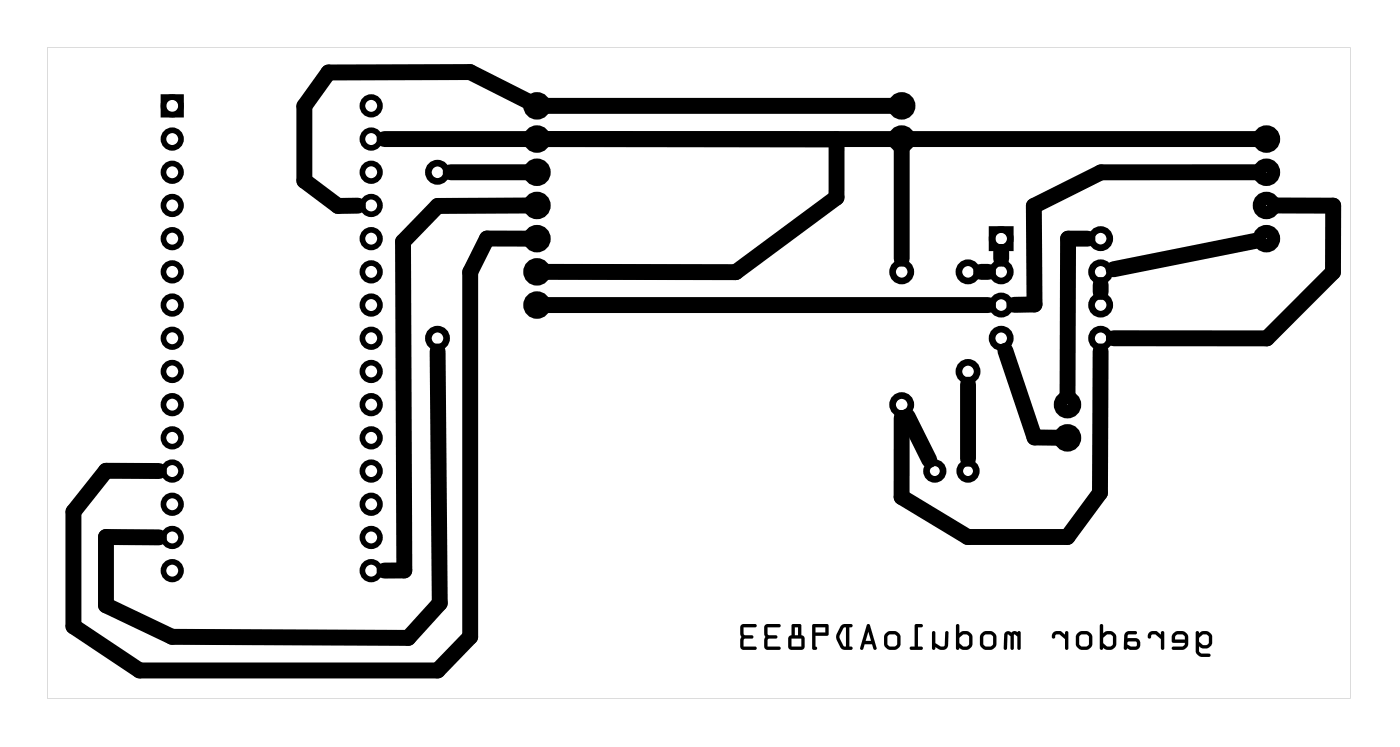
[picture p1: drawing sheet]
<svg xmlns="http://www.w3.org/2000/svg" width="107mm" height="57mm" viewBox="0 0 107 57" stroke-linecap="round" stroke-linejoin="round" font-family="sans-serif">
<g fill="#000">
<path d="M3.6 3.6h99.8v49.8h-99.8zM3.6 3.6v49.8h99.8v-49.8z"/>
<path d="M91.6 48.3v1.6l.3 .3 .7 .1a.13 .13 0 0 0 .1-.2 .13 .13 0 0 0-.1-.1h-.6l-.1-.1-.1-.5 .4 .2h.3l.2-.2 .2-.2-.1-.6-.2-.2-.2-.1h-.3l-.3 .2a.13 .13 0 0 0 0-.2 .13 .13 0 0 0-.2 0zM91.6 48.3a.13 .13 0 0 1 .2 0 .13 .13 0 0 1 0 .2l.3-.2h.3l.2 .1 .2 .2 .1 .6-.2 .2-.2 .2h-.3l-.4-.2 .1 .5 .1 .1h.6a.13 .13 0 0 1 .1 .1 .13 .13 0 0 1-.1 .2l-.7-.1-.3-.3zM91.9 48.8l.2-.3 .4 .1 .1 .1v.5l-.2 .2-.3-.1-.2-.2zM91.9 48.8v.3l.2 .2 .3 .1 .2-.2v-.5l-.1-.1-.4-.1zM89.9 48.4l-.1 .3v.4l1 .1v.1l-.2 .2h-.7a.13 .13 0 0 0-.1 .1 .13 .13 0 0 0 .1 .1h.7l.3-.1a1.05 1.05 0 0 0 .1-.9l-.1-.3a.63 .63 0 0 0-.7-.1zM89.9 48.4l.3-.1h.5l.3 .4a1.05 1.05 0 0 1-.1 .9l-.3 .1h-.7a.13 .13 0 0 1-.1-.1 .13 .13 0 0 1 .1-.1h.7l.2-.3-1-.1v-.4zM90.1 48.6l.5-.1 .2 .2v.2h-.8zM90.1 48.6l-.1 .3h.8v-.2l-.2-.1zM88 48.4l-.1 .3a.14 .14 0 0 0 .1 .2 .14 .14 0 0 0 .2-.2l.1-.2h.2l.4 .4v.7a.13 .13 0 0 0 .2 .1 .13 .13 0 0 0 .1-.1v-1.2a.13 .13 0 0 0-.1-.1 .13 .13 0 0 0-.2 .1v.2l-.3-.3h-.3zM88 48.4l.3-.1h.3l.3 .3v-.2a.13 .13 0 0 1 .2-.1 .13 .13 0 0 1 .1 .1v1.2a.13 .13 0 0 1-.1 .1 .13 .13 0 0 1-.2-.1v-.7l-.4-.4-.3 .1a.2 .2 0 0 1 0 .2 .2 .2 0 0 1-.2 0l-.1-.1zM86.2 48.4l-.1 .2v1a.13 .13 0 0 0 .1 .1 .13 .13 0 0 0 .1-.1l.3 .1h.4a.46 .46 0 0 0 .4-.4 .46 .46 0 0 0-.4-.5h-.6v-.3h.6a.13 .13 0 0 0 .1-.1 .13 .13 0 0 0-.1-.1h-.5zM86.2 48.4l.3-.1h.5a.13 .13 0 0 1 .1 .1 .13 .13 0 0 1-.1 .1h-.6v.3h.6a.46 .46 0 0 1 .4 .5 .46 .46 0 0 1-.4 .4h-.4l-.3-.1a.13 .13 0 0 1-.1 .1 .13 .13 0 0 1-.1-.1v-1zM86.4 49.1h.6l.1 .3-.5 .1-.2-.2zM86.4 49.1v.2l.2 .2 .5-.1-.1-.3zM84.3 47.8l-.1 1.8a.13 .13 0 0 0 .2 .1 .13 .13 0 0 0 .1-.2l.3 .2h.4l.2-.1a1.07 1.07 0 0 0 .1-1l-.3-.3h-.4l-.3 .2v-.7zM84.3 47.8h.2v.7l.3-.2h.4l.3 .3a1.07 1.07 0 0 1-.1 1l-.2 .1h-.4l-.3-.1a.13 .13 0 0 1-.1 .1 .13 .13 0 0 1-.2-.1zM84.5 48.8l.3-.3 .4 .1 .1 .1-.1 .7-.4 .1-.3-.3zM84.5 48.8l.1 .4 .2 .3h.3l.1-.1v-.8l-.1-.1h-.3zM82.5 48.4a1.02 1.02 0 0 0-.1 .9l.1 .2 .3 .2h.5l.2-.1a1.05 1.05 0 0 0 .2-.9l-.2-.3a.64 .64 0 0 0-.6-.1zM82.5 48.4l.3-.1h.5l.4 .4a1.05 1.05 0 0 1-.2 .9l-.2 .1h-.5l-.3-.2-.1-.2a1.02 1.02 0 0 1 .1-.9zM82.7 48.6l.5-.1 .2 .2v.6l-.1 .1-.4 .1-.2-.2v-.6zM82.7 48.6v.1v.6l.2 .2 .4-.1 .1-.1v-.6l-.2-.2zM80.7 48.4l-.1 .3a.14 .14 0 0 0 .1 .2 .14 .14 0 0 0 .1-.2l.1-.2h.3l.4 .4v.7a.13 .13 0 0 0 .1 .1 .13 .13 0 0 0 .1-.1v-1.2a.13 .13 0 0 0-.1-.1 .13 .13 0 0 0-.1 .1v.2l-.4-.3h-.2zM80.7 48.4l.3-.1h.2l.4 .3v-.2a.13 .13 0 0 1 .1-.1 .13 .13 0 0 1 .1 .1v1.2a.13 .13 0 0 1-.1 .1 .13 .13 0 0 1-.1-.1v-.7l-.4-.4-.3 .1a.2 .2 0 0 1-.1 .2 .2 .2 0 0 1-.2 0v-.1zM77 48.4l-.1 .2v1a.13 .13 0 0 0 .1 .1 .13 .13 0 0 0 .1-.1l.1-1.1 .2 .2v.9a.13 .13 0 0 0 .1 .1 .13 .13 0 0 0 .2-.1v-1.1l.2 .2v.9a.13 .13 0 0 0 .2 .1 .13 .13 0 0 0 .1-.1v-1.2a.13 .13 0 0 0-.1-.1 .13 .13 0 0 0-.2 .1 .31 .31 0 0 0-.4 0l-.3-.1zM77 48.4l.2-.1 .3 .1a.31 .31 0 0 1 .4 0 .13 .13 0 0 1 .2-.1 .13 .13 0 0 1 .1 .1v1.2a.13 .13 0 0 1-.1 .1 .13 .13 0 0 1-.2-.1v-.9l-.2-.2v.1v1a.13 .13 0 0 1-.2 .1 .13 .13 0 0 1-.1-.1v-.9l-.2-.2-.1 1.1a.13 .13 0 0 1-.1 .1 .13 .13 0 0 1-.1-.1v-1zM75.2 48.4a1.02 1.02 0 0 0-.1 .9v.2l.3 .2h.5l.3-.1a1.05 1.05 0 0 0 .1-.9l-.1-.3a.64 .64 0 0 0-.7-.1zM75.2 48.4l.3-.1h.5l.3 .4a1.05 1.05 0 0 1-.1 .9l-.3 .1h-.5l-.3-.2v-.2a1.02 1.02 0 0 1 .1-.9zM75.4 48.6l.5-.1 .2 .2v.6l-.2 .1-.4 .1-.2-.2v-.6zM75.4 48.6l-.1 .1v.6l.2 .2 .4-.1 .2-.1v-.6l-.2-.2zM73.3 47.8l-.1 1.8a.13 .13 0 0 0 .2 .1 .13 .13 0 0 0 .1-.2l.3 .2h.3l.3-.1a1.07 1.07 0 0 0 .1-1l-.3-.3h-.4l-.3 .2v-.7zM73.3 47.8h.2v.7l.3-.2h.4l.3 .3a1.07 1.07 0 0 1-.1 1l-.3 .1h-.3l-.3-.1a.13 .13 0 0 1-.1 .1 .13 .13 0 0 1-.2-.1zM73.5 48.8l.3-.3 .3 .1 .1 .1v.7l-.4 .1-.3-.3zM73.5 48.8v.4l.3 .3h.3l.1-.1v-.8l-.1-.1h-.3zM71.4 48.3v1.3a.13 .13 0 0 0 .1 .1 .13 .13 0 0 0 .1-.1v-.1l.3 .2a.49 .49 0 0 0 .7-.3l.1-1a.13 .13 0 0 0-.2-.1 .13 .13 0 0 0-.1 .1v1l-.3 .1-.5-.3v-.8zM71.4 48.3l.2 .1v.8l.5 .3 .3-.1v-1a.13 .13 0 0 1 .1-.1 .13 .13 0 0 1 .2 .1l-.1 1a.55 .55 0 0 1-.4 .3 .55 .55 0 0 1-.6-.2l.1 .1a.13 .13 0 0 1-.2 .1 .13 .13 0 0 1-.1-.1zM70.1 47.8v1.7h-.3a.13 .13 0 0 0-.1 .1 .13 .13 0 0 0 .1 .1h.8a.13 .13 0 0 0 .1-.1 .13 .13 0 0 0-.1-.1h-.3v-1.5h.3a.13 .13 0 0 0 .1-.1 .13 .13 0 0 0-.1-.2zM70.1 47.8l.5-.1a.13 .13 0 0 1 .1 .2 .13 .13 0 0 1-.1 .1h-.3v1.5h.3a.13 .13 0 0 1 .1 .1 .13 .13 0 0 1-.1 .1h-.8a.13 .13 0 0 1-.1-.1 .13 .13 0 0 1 .1-.1h.3zM67.9 48.4a1.02 1.02 0 0 0-.2 .9l.1 .2 .3 .2h.5l.3-.1a1.05 1.05 0 0 0 .1-.9l-.2-.3a.64 .64 0 0 0-.6-.1zM67.9 48.4l.2-.1h.5l.4 .4a1.05 1.05 0 0 1-.1 .9l-.3 .1h-.5l-.3-.2-.1-.2a1.02 1.02 0 0 1 .2-.9zM68.1 48.6l.4-.1 .2 .2v.6l-.1 .1-.4 .1-.2-.2v-.6zM68.1 48.6l-.1 .1v.6l.2 .2 .4-.1 .1-.1v-.6l-.2-.2zM66.4 47.8l-.5 1.8a.13 .13 0 0 0 .1 .1 .13 .13 0 0 0 .1-.1l.1-.3h.6l.1 .3a.13 .13 0 0 0 .1 .1 .13 .13 0 0 0 .2-.1l-.6-1.8v-.1zM66.4 47.8l.2-.1v.1l.6 1.8a.13 .13 0 0 1-.2 .1 .13 .13 0 0 1-.1-.1l-.1-.3h-.6l-.1 .3a.13 .13 0 0 1-.1 .1 .13 .13 0 0 1-.1-.1zM66.5 48.3l.2 .7h-.4zM66.5 48.3l-.2 .7h.4zM64.4 47.9l-.3 .7v.4l.4 .7h.7a.13 .13 0 0 0 .1-.1 .13 .13 0 0 0-.1-.1h-.1v-1.5h.1a.13 .13 0 0 0 .1-.1 .13 .13 0 0 0-.1-.2l-.6 .1zM64.4 47.9l.2-.1 .6-.1a.13 .13 0 0 1 .1 .2 .13 .13 0 0 1-.1 .1h-.1v1.5h.1a.13 .13 0 0 1 .1 .1 .13 .13 0 0 1-.1 .1h-.6l-.2-.2a1.1 1.1 0 0 1 0-1.5zM64.6 48h.2v1.5l-.2-.1-.3-.7zM64.6 48l-.3 .7 .3 .7 .2 .1v-1.5zM62.3 47.8l-.1 1.8 .1 .1h.2a.13 .13 0 0 0 .1-.1 .13 .13 0 0 0-.1-.1v-.9h.9l.1-.7-.2-.2zM62.2 47.8l1.1-.1 .2 .2-.1 .7h-.9v.9a.13 .13 0 0 1 .1 .1 .13 .13 0 0 1-.1 .1h-.2l-.1-.1zM62.5 48h.7v.4h-.7zM62.5 48v.4h.7v-.4zM60.7 47.8l-.1 .8-.1 .1-.1 .2v.7l.2 .1h.9l.1-.2v-.6v-.2l-.2-.1v-.8l-.1-.1zM60.7 47.8l.6-.1 .1 .1v.8l.2 .1v.2v.6l-.1 .2h-.9l-.2-.1v-.7l.1-.2 .1-.1zM60.6 48.9h.8v.6h-.8zM60.6 48.9v.6h.8v-.6zM60.9 48h.2v.6h-.2zM60.9 48v.6h.2v-.6zM58.6 47.8a.92 .92 0 0 0 0 .8v.1v.1a.92 .92 0 0 0 0 .8l.2 .1h.9a.13 .13 0 0 0 .1-.1 .13 .13 0 0 0-.1-.1h-.9v-.6h.6a.14 .14 0 0 0 .2-.2 .13 .13 0 0 0-.2-.1h-.6v-.6h.9a.13 .13 0 0 0 .1-.1 .13 .13 0 0 0-.1-.2h-.9zM58.6 47.8l.2-.1h.9a.13 .13 0 0 1 .1 .2 .13 .13 0 0 1-.1 .1h-.9v.6h.6a.13 .13 0 0 1 .2 .1 .14 .14 0 0 1-.2 .2h-.6v.6h.9a.13 .13 0 0 1 .1 .1 .13 .13 0 0 1-.1 .1h-.9l-.2-.1a.92 .92 0 0 1 0-.8v-.1v-.1a.92 .92 0 0 1 0-.8zM56.8 47.8a.92 .92 0 0 0-.1 .8l.1 .1-.1 .1a.92 .92 0 0 0 .1 .8l.2 .1h.8a.13 .13 0 0 0 .2-.1 .13 .13 0 0 0-.2-.1h-.8v-.6h.6a.13 .13 0 0 0 .1-.2 .13 .13 0 0 0-.1-.1h-.6v-.6h.8a.13 .13 0 0 0 .2-.1 .14 .14 0 0 0-.2-.2h-.8zM56.8 47.8l.2-.1h.8a.14 .14 0 0 1 .2 .2 .13 .13 0 0 1-.2 .1h-.8v.6h.6a.13 .13 0 0 1 .1 .1 .13 .13 0 0 1-.1 .2h-.6v.6h.8a.13 .13 0 0 1 .2 .1 .13 .13 0 0 1-.2 .1h-.8l-.2-.1a.92 .92 0 0 1-.1-.8l.1-.1-.1-.1a.92 .92 0 0 1 .1-.8z"/>
<path d="M91.6 48.3v1.6l.3 .3 .7 .1a.13 .13 0 0 0 .1-.2 .13 .13 0 0 0-.1-.1h-.6l-.1-.1-.1-.5 .4 .2h.3l.2-.2 .2-.2-.1-.7-.3-.2h-.4l-.3 .2v-.2zM91.9 48.8l.2-.3 .4 .1 .1 .1v.5l-.2 .2-.3-.1-.2-.2zM89.9 48.4l-.1 .3v.4l1 .1v.1l-.2 .2h-.7a.13 .13 0 0 0-.1 .1 .13 .13 0 0 0 .1 .1h.7l.3-.1a1.05 1.05 0 0 0 .1-.9l-.1-.3a.63 .63 0 0 0-.7-.1zM90.1 48.6h.5l.2 .1v.2h-.8zM88 48.4l-.1 .3a.14 .14 0 0 0 .1 .2 .14 .14 0 0 0 .2-.2l.1-.2h.2l.4 .4v.7a.13 .13 0 0 0 .2 .1 .13 .13 0 0 0 .1-.1v-1.2a.13 .13 0 0 0-.1-.1 .13 .13 0 0 0-.2 .1v.2l-.3-.3h-.3zM86.2 48.4l-.1 .2v1a.13 .13 0 0 0 .1 .1 .13 .13 0 0 0 .1-.1l.3 .1h.4a.46 .46 0 0 0 .4-.4 .46 .46 0 0 0-.4-.5h-.6v-.3h.6a.13 .13 0 0 0 .1-.1 .13 .13 0 0 0-.1-.1h-.5zM86.4 49.1h.6l.1 .3-.5 .1-.2-.2zM84.3 47.8l-.1 1.8a.13 .13 0 0 0 .2 .1 .13 .13 0 0 0 .1-.1l.3 .1h.4l.2-.1a1.07 1.07 0 0 0 .1-1 .6 .6 0 0 0-.8-.3l-.2 .2v-.7zM84.5 48.8l.3-.3 .4 .1 .1 .1-.1 .7-.1 .1h-.3l-.3-.3zM82.5 48.4a1.02 1.02 0 0 0-.1 .9l.1 .2 .3 .2h.5l.2-.1a1.05 1.05 0 0 0 .2-.9l-.2-.3a.64 .64 0 0 0-.6-.1zM82.7 48.6l.5-.1 .2 .2v.6l-.1 .1-.4 .1-.2-.2v-.6zM80.7 48.4l-.1 .3a.14 .14 0 0 0 .1 .2 .14 .14 0 0 0 .1-.2l.1-.2h.3l.4 .4v.7a.13 .13 0 0 0 .1 .1 .13 .13 0 0 0 .1-.1v-1.2a.13 .13 0 0 0-.1-.1 .13 .13 0 0 0-.1 .1v.2l-.4-.3h-.2zM77 48.4l-.1 .2v1a.13 .13 0 0 0 .1 .1 .13 .13 0 0 0 .1-.1l.1-1.1 .2 .2v.9a.13 .13 0 0 0 .1 .1 .13 .13 0 0 0 .2-.1v-1.1l.2 .2v.9a.13 .13 0 0 0 .2 .1 .13 .13 0 0 0 .1-.1v-1.2a.13 .13 0 0 0-.1-.1 .13 .13 0 0 0-.2 .1 .31 .31 0 0 0-.4 0l-.3-.1zM75.2 48.4a1.02 1.02 0 0 0-.1 .9v.2l.3 .2h.5l.3-.1a1.05 1.05 0 0 0 .1-.9l-.1-.3a.64 .64 0 0 0-.7-.1zM75.4 48.6l.5-.1 .2 .2v.6l-.2 .1-.4 .1-.2-.2v-.6zM73.3 47.8l-.1 1.8a.13 .13 0 0 0 .2 .1 .13 .13 0 0 0 .1-.1l.3 .1h.3l.3-.1a1.07 1.07 0 0 0 .1-1 .6 .6 0 0 0-.8-.3l-.2 .2v-.7zM73.5 48.8l.3-.3 .3 .1 .1 .1v.7l-.1 .1h-.3l-.3-.3zM71.4 48.3v1.3a.13 .13 0 0 0 .1 .1 .13 .13 0 0 0 .1-.1v-.1a.55 .55 0 0 0 .6 .2 .55 .55 0 0 0 .4-.3l.1-1a.13 .13 0 0 0-.2-.1 .13 .13 0 0 0-.1 .1v1l-.3 .1-.5-.3v-.8zM70.1 47.8v1.7h-.3a.13 .13 0 0 0-.1 .1 .13 .13 0 0 0 .1 .1h.8a.13 .13 0 0 0 .1-.1 .13 .13 0 0 0-.1-.1h-.3v-1.5h.3a.13 .13 0 0 0 .1-.1 .13 .13 0 0 0-.1-.2zM67.9 48.4a1.02 1.02 0 0 0-.2 .9l.1 .2 .3 .2h.5l.3-.1a1.05 1.05 0 0 0 .1-.9l-.2-.3a.64 .64 0 0 0-.6-.1zM68.1 48.6l.4-.1 .2 .2v.6l-.1 .1-.4 .1-.2-.2v-.6zM66.4 47.8l-.5 1.8a.13 .13 0 0 0 .1 .1 .13 .13 0 0 0 .1-.1l.1-.3h.6l.1 .3a.13 .13 0 0 0 .1 .1 .13 .13 0 0 0 .2-.1l-.6-1.8v-.1zM66.5 48.3l.2 .7h-.4zM64.4 47.9a1.17 1.17 0 0 0 0 1.7l.2 .1h.6a.13 .13 0 0 0 .1-.1 .13 .13 0 0 0-.1-.1h-.1v-1.5h.1a.13 .13 0 0 0 .1-.1 .13 .13 0 0 0-.1-.2l-.6 .1zM64.6 48h.2v1.5l-.2-.1-.3-.7zM62.2 47.8v1.8l.1 .1h.2a.13 .13 0 0 0 .1-.1 .13 .13 0 0 0-.1-.1v-.9h.9l.1-.7-.2-.2zM62.5 48h.7v.4h-.7zM60.7 47.8l-.1 .8-.1 .1-.1 .2v.7l.2 .1h.9l.1-.2v-.6v-.2l-.2-.1v-.8l-.1-.1zM60.6 48.9h.8v.6h-.8zM60.9 48h.2v.6h-.2zM58.6 47.8a.92 .92 0 0 0 0 .8v.1v.1a.92 .92 0 0 0 0 .8l.2 .1h.9a.13 .13 0 0 0 .1-.1 .13 .13 0 0 0-.1-.1h-.9v-.6h.6a.14 .14 0 0 0 .2-.2 .13 .13 0 0 0-.2-.1h-.6v-.6h.9a.13 .13 0 0 0 .1-.1 .13 .13 0 0 0-.1-.2h-.9zM56.8 47.8a.92 .92 0 0 0-.1 .8l.1 .1-.1 .1a.92 .92 0 0 0 .1 .8l.2 .1h.8a.13 .13 0 0 0 .2-.1 .13 .13 0 0 0-.2-.1h-.8v-.6h.6a.13 .13 0 0 0 .1-.2 .13 .13 0 0 0-.1-.1h-.6v-.6h.8a.13 .13 0 0 0 .2-.1 .14 .14 0 0 0-.2-.2h-.8z"/>
</g>
<g fill="none" stroke="#000" stroke-width=".51">
<path d="M76 17.6h1.4v1.4h-1.4z"/>
<circle cx="33.5" cy="13.2" r=".7"/>
<circle cx="76.7" cy="18.3" r=".7"/>
<circle cx="84.3" cy="18.3" r=".7"/>
<circle cx="33.5" cy="25.9" r=".7"/>
<circle cx="69.1" cy="20.8" r=".7"/>
<circle cx="69.1" cy="31" r=".7"/>
<circle cx="71.6" cy="36" r=".64"/>
<circle cx="74.2" cy="28.4" r=".7"/>
<circle cx="74.2" cy="20.8" r=".7"/>
<circle cx="74.2" cy="36" r=".64"/>
<circle cx="76.7" cy="20.8" r=".7"/>
<circle cx="76.7" cy="23.3" r=".7"/>
<circle cx="76.7" cy="25.9" r=".7"/>
<circle cx="84.3" cy="20.8" r=".7"/>
<circle cx="84.3" cy="23.3" r=".7"/>
<circle cx="84.3" cy="25.9" r=".7"/>
</g>
<g fill="none" stroke="#000" stroke-width=".43">
<path d="M12.5 7.4h1.4v1.4h-1.4z"/>
<circle cx="13.2" cy="8.1" r=".67"/>
<circle cx="13.2" cy="15.7" r=".67"/>
<circle cx="13.2" cy="18.3" r=".67"/>
<circle cx="13.2" cy="13.2" r=".67"/>
<circle cx="13.2" cy="10.6" r=".67"/>
<circle cx="28.4" cy="8.1" r=".67"/>
<circle cx="28.4" cy="18.3" r=".67"/>
<circle cx="28.4" cy="15.7" r=".67"/>
<circle cx="28.4" cy="13.2" r=".67"/>
<circle cx="28.4" cy="10.6" r=".67"/>
<circle cx="13.2" cy="38.6" r=".67"/>
<circle cx="13.2" cy="28.4" r=".67"/>
<circle cx="13.2" cy="31" r=".67"/>
<circle cx="13.2" cy="33.5" r=".67"/>
<circle cx="13.2" cy="36" r=".67"/>
<circle cx="13.2" cy="25.9" r=".67"/>
<circle cx="13.2" cy="23.3" r=".67"/>
<circle cx="13.2" cy="20.8" r=".67"/>
<circle cx="28.4" cy="28.4" r=".67"/>
<circle cx="28.4" cy="31" r=".67"/>
<circle cx="28.4" cy="38.6" r=".67"/>
<circle cx="28.4" cy="33.5" r=".67"/>
<circle cx="28.4" cy="36" r=".67"/>
<circle cx="28.4" cy="25.9" r=".67"/>
<circle cx="28.4" cy="20.8" r=".67"/>
<circle cx="28.4" cy="23.3" r=".67"/>
<circle cx="13.2" cy="43.7" r=".67"/>
<circle cx="13.2" cy="41.1" r=".67"/>
<circle cx="28.4" cy="41.1" r=".67"/>
<circle cx="28.4" cy="43.7" r=".67"/>
</g>
<g fill="none" stroke="#000" stroke-width="1" stroke-linecap="butt">
<circle cx="41.1" cy="10.6" r=".55"/>
<circle cx="41.1" cy="8.1" r=".55"/>
<circle cx="41.1" cy="15.7" r=".55"/>
<circle cx="41.1" cy="13.2" r=".55"/>
<circle cx="41.1" cy="18.3" r=".55"/>
<circle cx="69.1" cy="10.6" r=".55"/>
<circle cx="69.1" cy="8.1" r=".55"/>
<circle cx="97" cy="13.2" r=".55"/>
<circle cx="97" cy="10.6" r=".55"/>
<circle cx="97" cy="15.7" r=".55"/>
<circle cx="97" cy="18.3" r=".55"/>
<circle cx="41.1" cy="20.8" r=".55"/>
<circle cx="41.1" cy="23.3" r=".55"/>
<circle cx="81.8" cy="33.5" r=".55"/>
<circle cx="81.8" cy="31" r=".55"/>
</g>
<g fill="none" stroke="#000" stroke-width="1.2">
<path d="M29.5 10.6h11M34.5 13.2h6M40.5 15.7l-7 .1-2.6 2.7 .1 25.1-1.5 .1M40.5 18.3l-3.2-.1-1.3 2.6v27.9l-2.5 2.6h-22.8l-5.1-3.4v-8.7l2.5-3.2h4.1M40.6 7.8l-4.6-2.3h-10.8l-1.9 2.6v5.7l2.6 2 1.5-.1M41.7 8.1h26.8M64.1 10.7v4.4l-7.7 5.7h-14.7M68.5 10.6h-26.8M69.1 11.3v8.5M69.7 10.6h26.7M76.7 19.3v.5M83.3 18.3h-1.5v12"/>
<path d="M96.4 13.2h-12.1l-5.1 2.6v7.5h-1.5M96.4 18.4l-11.1 2.2M97.6 15.7h4.5v5.1l-5.1 5.1h-11.7M33.5 26.9l.2 19.2-2.4 2.7-18.1-.1-5.1-2.4v-5.2h4.1M41.7 23.3h34M69.5 31.9l1.7 3.3M74.2 29.4v5.7M75.2 20.8h.5M77 26.8l2.2 6.7h2M84.3 26.9v10.8l-2.5 3.4h-7.7l-5-3.1v-6M84.3 21.8v.5"/>
</g>
</svg>
